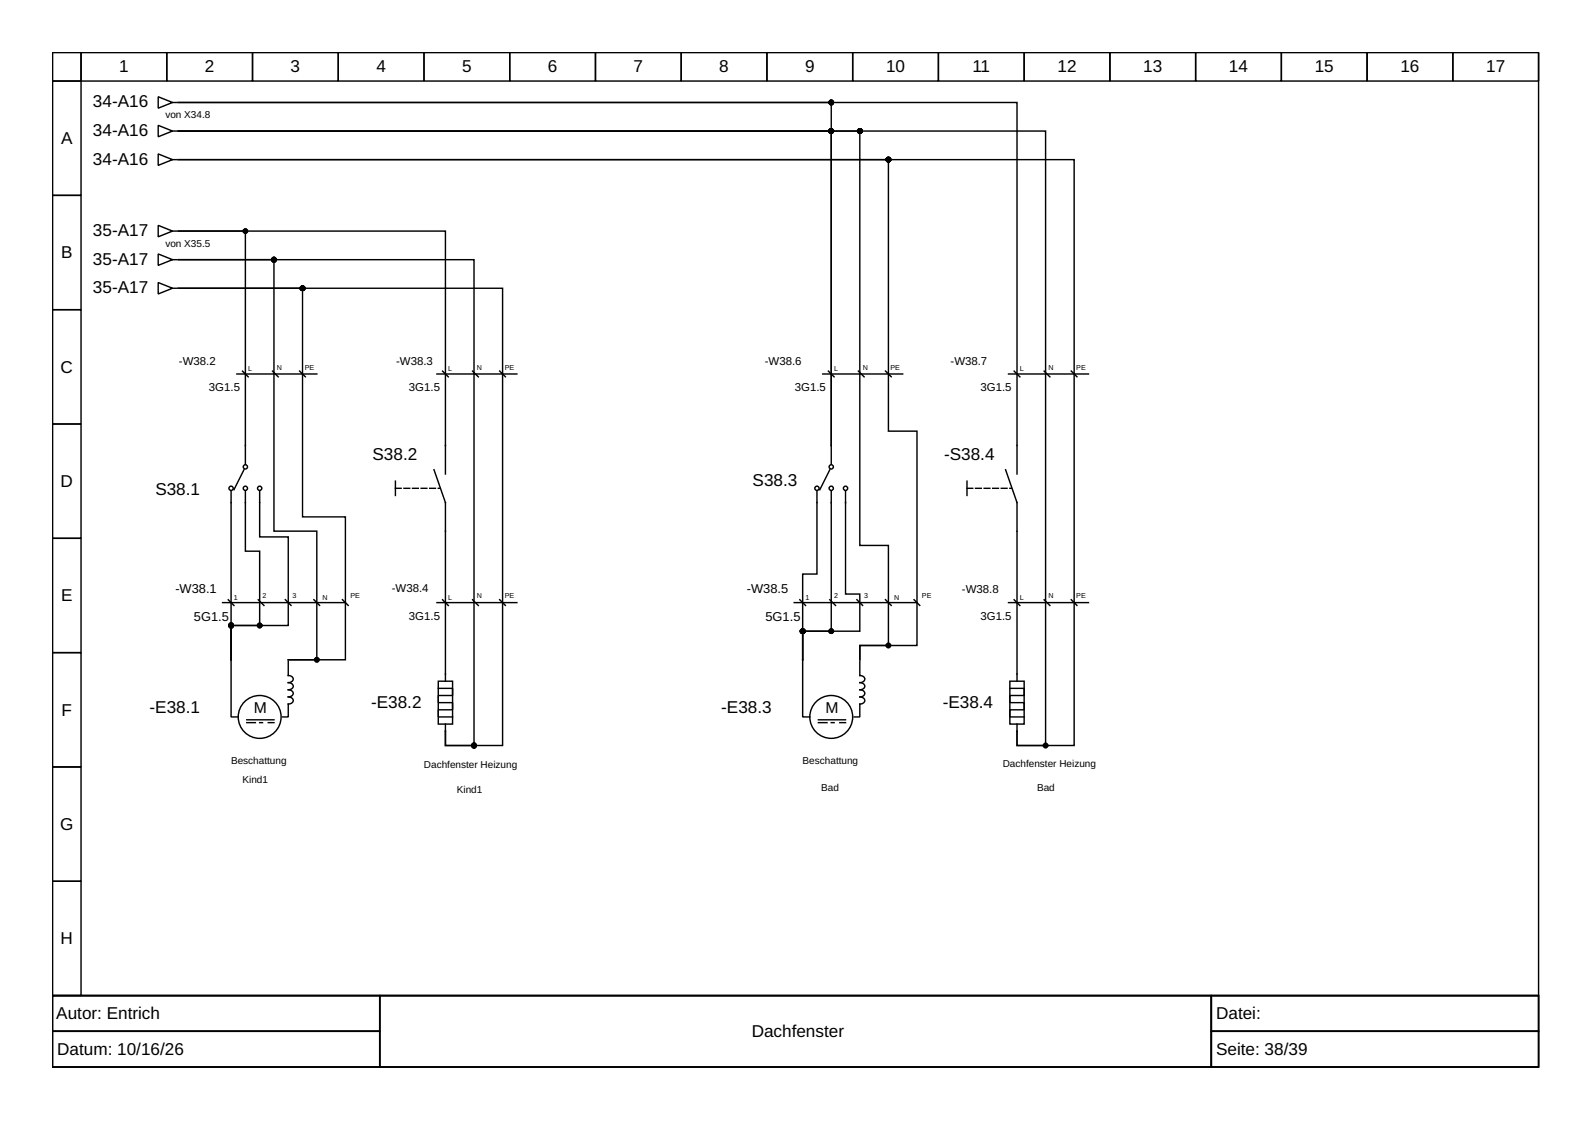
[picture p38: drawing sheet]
<svg xmlns="http://www.w3.org/2000/svg" width="297mm" height="210mm" viewBox="0 0 297 210" stroke-linecap="round" stroke-linejoin="round" font-family="sans-serif">
<defs><g id="words">
<g font-size="3.2">
<text x="22.2" y="13.5">1</text>
<text x="38.2" y="13.5">2</text>
<text x="54.2" y="13.5">3</text>
<text x="70.2" y="13.5">4</text>
<text x="86.2" y="13.5">5</text>
<text x="102.2" y="13.5">6</text>
<text x="118.2" y="13.5">7</text>
<text x="134.2" y="13.5">8</text>
<text x="150.2" y="13.5">9</text>
<text x="165.3" y="13.5">10</text>
<text x="181.4" y="13.5">11</text>
<text x="197.3" y="13.5">12</text>
<text x="213.3" y="13.5">13</text>
<text x="229.3" y="13.5">14</text>
<text x="245.3" y="13.5">15</text>
<text x="261.3" y="13.5">16</text>
<text x="277.3" y="13.5">17</text>
<text x="17.3" y="20.1">34-A16</text>
<text x="11.4" y="26.9">A</text>
<text x="17.3" y="25.4">34-A16</text>
<text x="17.3" y="30.7">34-A16</text>
<text x="17.3" y="44">35-A17</text>
<text x="11.4" y="48.2">B</text>
<text x="17.3" y="49.4">35-A17</text>
<text x="17.3" y="54.7">35-A17</text>
<text x="11.3" y="69.5">C</text>
<text x="69.5" y="85.8">S38.2</text>
<text x="176.2" y="85.8">-S38.4</text>
<text x="11.3" y="90.8">D</text>
<text x="29" y="92.3">S38.1</text>
<text x="140.4" y="90.7">S38.3</text>
<text x="11.4" y="112.2">E</text>
<text x="11.5" y="133.5">F</text>
<text x="27.9" y="133">-E38.1</text>
<text x="69.2" y="132.2">-E38.2</text>
<text x="134.6" y="133">-E38.3</text>
<text x="175.9" y="132.2">-E38.4</text>
<text x="11.2" y="154.8">G</text>
<text x="11.3" y="176.2">H</text>
<text x="10.5" y="190.2">Autor: Entrich</text>
<text x="226.9" y="190.2">Datei:</text>
<text x="10.7" y="196.8">Datum: 10/16/26</text>
<text x="140.3" y="193.5">Dachfenster</text>
<text x="226.9" y="196.8">Seite: 38/39</text>
</g>
<g font-size="2.9">
<text x="47.4" y="133">M</text>
<text x="154" y="133">M</text>
</g>
<g font-size="2.4">
<text x="32.7" y="110.7">-W38.1</text>
<text x="139.4" y="110.7">-W38.5</text>
<text x="36.2" y="115.9">5G1.5</text>
<text x="142.8" y="115.9">5G1.5</text>
</g>
<g font-size="2.1">
<text x="33.4" y="68">-W38.2</text>
<text x="73.9" y="68">-W38.3</text>
<text x="142.7" y="68">-W38.6</text>
<text x="177.4" y="68">-W38.7</text>
<text x="39" y="73">3G1.5</text>
<text x="76.3" y="73">3G1.5</text>
<text x="148.3" y="73">3G1.5</text>
<text x="183" y="73">3G1.5</text>
<text x="73.1" y="110.4">-W38.4</text>
<text x="179.5" y="110.7">-W38.8</text>
<text x="76.3" y="115.6">3G1.5</text>
<text x="183" y="115.6">3G1.5</text>
</g>
<g font-size="1.9">
<text x="30.9" y="22.1">von X34.8</text>
<text x="30.9" y="46">von X35.5</text>
<text x="43.1" y="142.6">Beschattung</text>
<text x="79.1" y="143.4">Dachfenster Heizung</text>
<text x="149.8" y="142.6">Beschattung</text>
<text x="187.1" y="143.1">Dachfenster Heizung</text>
<text x="45.2" y="146">Kind1</text>
<text x="85.2" y="147.9">Kind1</text>
<text x="153.2" y="147.6">Bad</text>
<text x="193.5" y="147.6">Bad</text>
</g>
<g font-size="1.3">
<text x="46.3" y="69.2">L</text>
<text x="51.6" y="69">N</text>
<text x="56.8" y="69">PE</text>
<text x="83.6" y="69.2">L</text>
<text x="89" y="69">N</text>
<text x="94.2" y="69">PE</text>
<text x="155.6" y="69.2">L</text>
<text x="161" y="69">N</text>
<text x="166.2" y="69">PE</text>
<text x="190.3" y="69.2">L</text>
<text x="195.6" y="69">N</text>
<text x="200.8" y="69">PE</text>
<text x="43.6" y="111.9">1</text>
<text x="49" y="111.6">2</text>
<text x="54.6" y="111.6">3</text>
<text x="60.2" y="111.9">N</text>
<text x="65.4" y="111.6">PE</text>
<text x="83.6" y="111.9">L</text>
<text x="89" y="111.6">N</text>
<text x="94.2" y="111.6">PE</text>
<text x="150.3" y="111.9">1</text>
<text x="155.6" y="111.6">2</text>
<text x="161.2" y="111.6">3</text>
<text x="166.8" y="111.9">N</text>
<text x="172" y="111.6">PE</text>
<text x="190.3" y="111.9">L</text>
<text x="195.6" y="111.6">N</text>
<text x="200.8" y="111.6">PE</text>
</g>
</g></defs>
<g fill="none" stroke="#000" stroke-width=".27">
<path d="M9.8 9.8h277.3v176h-277.3zM9.8 9.8h5.3v5.3h-5.3zM9.8 15.1h5.3v21.4h-5.3zM15.1 9.8h16v5.3h-16zM29.5 18.1l2.7 1-2.7 1.1zM31.1 9.8h16v5.3h-16zM32.2 19.1h.8M47.1 9.8h16v5.3h-16zM63.1 9.8h16v5.3h-16zM79.1 9.8h16v5.3h-16zM95.1 9.8h16v5.3h-16zM111.1 9.8h16v5.3h-16z"/>
<path d="M127.1 9.8h16v5.3h-16zM143.1 9.8h16v5.3h-16zM159.1 9.8h16v5.3h-16zM175.1 9.8h16v5.3h-16zM191.1 9.8h16v5.3h-16zM207.1 9.8h16v5.3h-16zM223.1 9.8h16v5.3h-16zM239.1 9.8h16v5.3h-16zM255.1 9.8h16v5.3h-16zM271.1 9.8h16v5.3h-16zM9.8 36.5h5.3v21.3h-5.3zM29.5 23.4l2.7 1.1-2.7 1z"/>
<path d="M29.5 28.7l2.7 1.1-2.7 1.1zM32.2 24.5h.8M32.2 29.8h.8M33.3 24.5h127.1v77.3h5.4v18.6h-5.4v2.7v-2.7h10.7v-40h-5.3v-50.6h-132.5h167.1v109.3h-10.6v-2.7M33.3 24.5h161.8v114.6h-5.3v-2.7M33.3 24.5h121.8v58.6M9.8 57.8h5.3v21.3h-5.3zM29.5 47.4l2.7 1-2.7 1.1zM29.5 42.1l2.7 1-2.7 1.1zM29.5 52.7l2.7 1.1-2.7 1zM32.2 48.4h.8M32.2 43.1h.8"/>
<path d="M32.2 53.8h.8M33.3 48.4h55.1v90.7h-5.3v-2.7v2.7h10.7v-85.3h-60.5h23.1v42.6h8v26.7h-10.6h5.3v-24h-8v-50.7zM9.8 79.1h5.3v21.3h-5.3zM44.2 69.8h14.9M45.2 69.2l1.1 1.1M50.8 69.2l1.1 1.1M55.9 69.2l1.1 1.1M81.5 69.8h14.9M82.6 69.2l1 1.1M88.2 69.2l1 1.1M93.2 69.2l1.1 1.1M153.5 69.8h14.9"/>
<path d="M154.6 69.2l1 1.1M160.2 69.2l1 1.1M165.2 69.2l1.1 1.1M188.2 69.8h14.9M189.2 69.2l1.1 1.1M194.8 69.2l1.1 1.1M199.9 69.2l1 1.1M43.1 91.6v31.5M45.5 87.6l-1.9 3.8M45.8 86.6v-43.5h-12.5h49.8v45.3M45.8 91.6v11.2h2.6v13.9h-5.3v6.4M48.4 91.6v8.6h5.4v16.5h-10.7v6.4"/>
<path d="M73.8 89.8v2.6M81 87.6l2.1 6.2v33.3M152.4 91.6v15.5h-2.6v16M154.8 87.6l-1.8 3.8M155.1 83.1v-64h-121.8h156.5v69.3M155.1 91.6v26.2h-5.3v5.3M155.1 83.1v3.5M157.8 91.6v19.2h2.6v7h-10.6v5.3M180.4 89.8v2.6M187.6 87.6l2.2 6.2v33.3M9.8 100.4h5.3v21.4h-5.3zM41.5 112.4h22.9"/>
<path d="M42.6 111.9l1 1.1M48.2 111.9l1 1.1M53.2 111.9l1.1 1.1M58.6 111.9l1 1.1M63.9 111.9l1.1 1.1M81.5 112.4h14.9M82.6 111.9l1 1.1M88.2 111.9l1 1.1M93.2 111.9l1.1 1.1M148.2 112.4h22.9M149.2 111.9l1.1 1.1M154.8 111.9l1.1 1.1"/>
<path d="M159.9 111.9l1 1.1M165.2 111.9l1.1 1.1M170.5 111.9l1.1 1.1M188.2 112.4h14.9M189.2 111.9l1.1 1.1M194.8 111.9l1.1 1.1M199.9 111.9l1 1.1M9.8 121.8h5.3v21.3h-5.3zM43.1 123.1v10.7h1.3M46 134.8h1.6M46 134.3h5.1M48.4 134.8h.6"/>
<path d="M50 134.8h1.1M53.8 123.4v2.6a.7 .7 0 0 1 .9 .7 .7 .7 0 0 1-.9 .7 .7 .7 0 0 1 .9 .6 .7 .7 0 0 1-.9 .7 .7 .7 0 0 1 .9 .7 .7 .7 0 0 1-.9 .6 .7 .7 0 0 1 .9 .7 .7 .7 0 0 1-.9 .7v2.4h-1.1M81.8 127.1h2.6v8h-2.6zM81.8 128.4h2.6v1.4h-2.6v1.3h2.6v1.3h-2.6v1.4h2.6M83.1 135.1v1.3M149.8 123.1v10.7h1.3M152.7 134.8h1.6M152.7 134.3h5.1M155.1 134.8h.5M156.7 134.8h1.1M160.4 123.4v2.6a.7 .7 0 0 1 1 .7 .7 .7 0 0 1-1 .7 .7 .7 0 0 1 1 .6 .7 .7 0 0 1-1 .7 .7 .7 0 0 1 1 .7 .7 .7 0 0 1-1 .6 .7 .7 0 0 1 1 .7 .7 .7 0 0 1-1 .7v2.4h-1M188.4 127.1h2.7v8h-2.7z"/>
<path d="M188.4 128.4h2.7v1.4h-2.7v1.3h2.7v1.3h-2.7v1.4h2.7M189.8 135.1v1.3M9.8 143.1h5.3v21.3h-5.3zM9.8 164.4h5.3v21.4h-5.3zM9.8 185.8h277.3v13.3h-277.3zM9.8 185.8h61v6.6h-61zM9.8 192.4h61v6.7h-61zM70.8 185.8h155.2v13.3h-155.2zM226 185.8h61.1v6.6h-61.1zM226 192.4h61.1v6.7h-61.1z"/>
<circle cx="43.1" cy="91.1" r=".4"/>
<circle cx="45.8" cy="87.1" r=".4"/>
<circle cx="45.8" cy="91.1" r=".4"/>
<circle cx="48.4" cy="91.1" r=".4"/>
<circle cx="152.4" cy="91.1" r=".4"/>
<circle cx="155.1" cy="87.1" r=".4"/>
<circle cx="155.1" cy="91.1" r=".4"/>
<circle cx="157.8" cy="91.1" r=".4"/>
<circle cx="48.4" cy="133.8" r="4"/>
<circle cx="155.1" cy="133.8" r="4"/>
</g>
<path d="M73.8 91.1h8.2M180.4 91.1h8.3" fill="none" stroke="#000" stroke-width=".27" stroke-dasharray="1.1 .5"/>
<g fill="#000" stroke="#000" stroke-width=".27">
<circle cx="155.1" cy="19.1" r=".4"/>
<circle cx="155.1" cy="24.5" r=".4"/>
<circle cx="160.4" cy="24.5" r=".4"/>
<circle cx="165.8" cy="29.8" r=".4"/>
<circle cx="45.8" cy="43.1" r=".4"/>
<circle cx="51.1" cy="48.4" r=".4"/>
<circle cx="56.4" cy="53.8" r=".4"/>
<circle cx="43.1" cy="116.7" r=".4"/>
<circle cx="48.4" cy="116.7" r=".4"/>
<circle cx="149.8" cy="117.8" r=".4"/>
<circle cx="155.1" cy="117.8" r=".4"/>
<circle cx="59.1" cy="123.1" r=".4"/>
<circle cx="88.4" cy="139.1" r=".4"/>
<circle cx="165.8" cy="120.4" r=".4"/>
<circle cx="195.1" cy="139.1" r=".4"/>
</g>
<use href="#words"/>
</svg>
